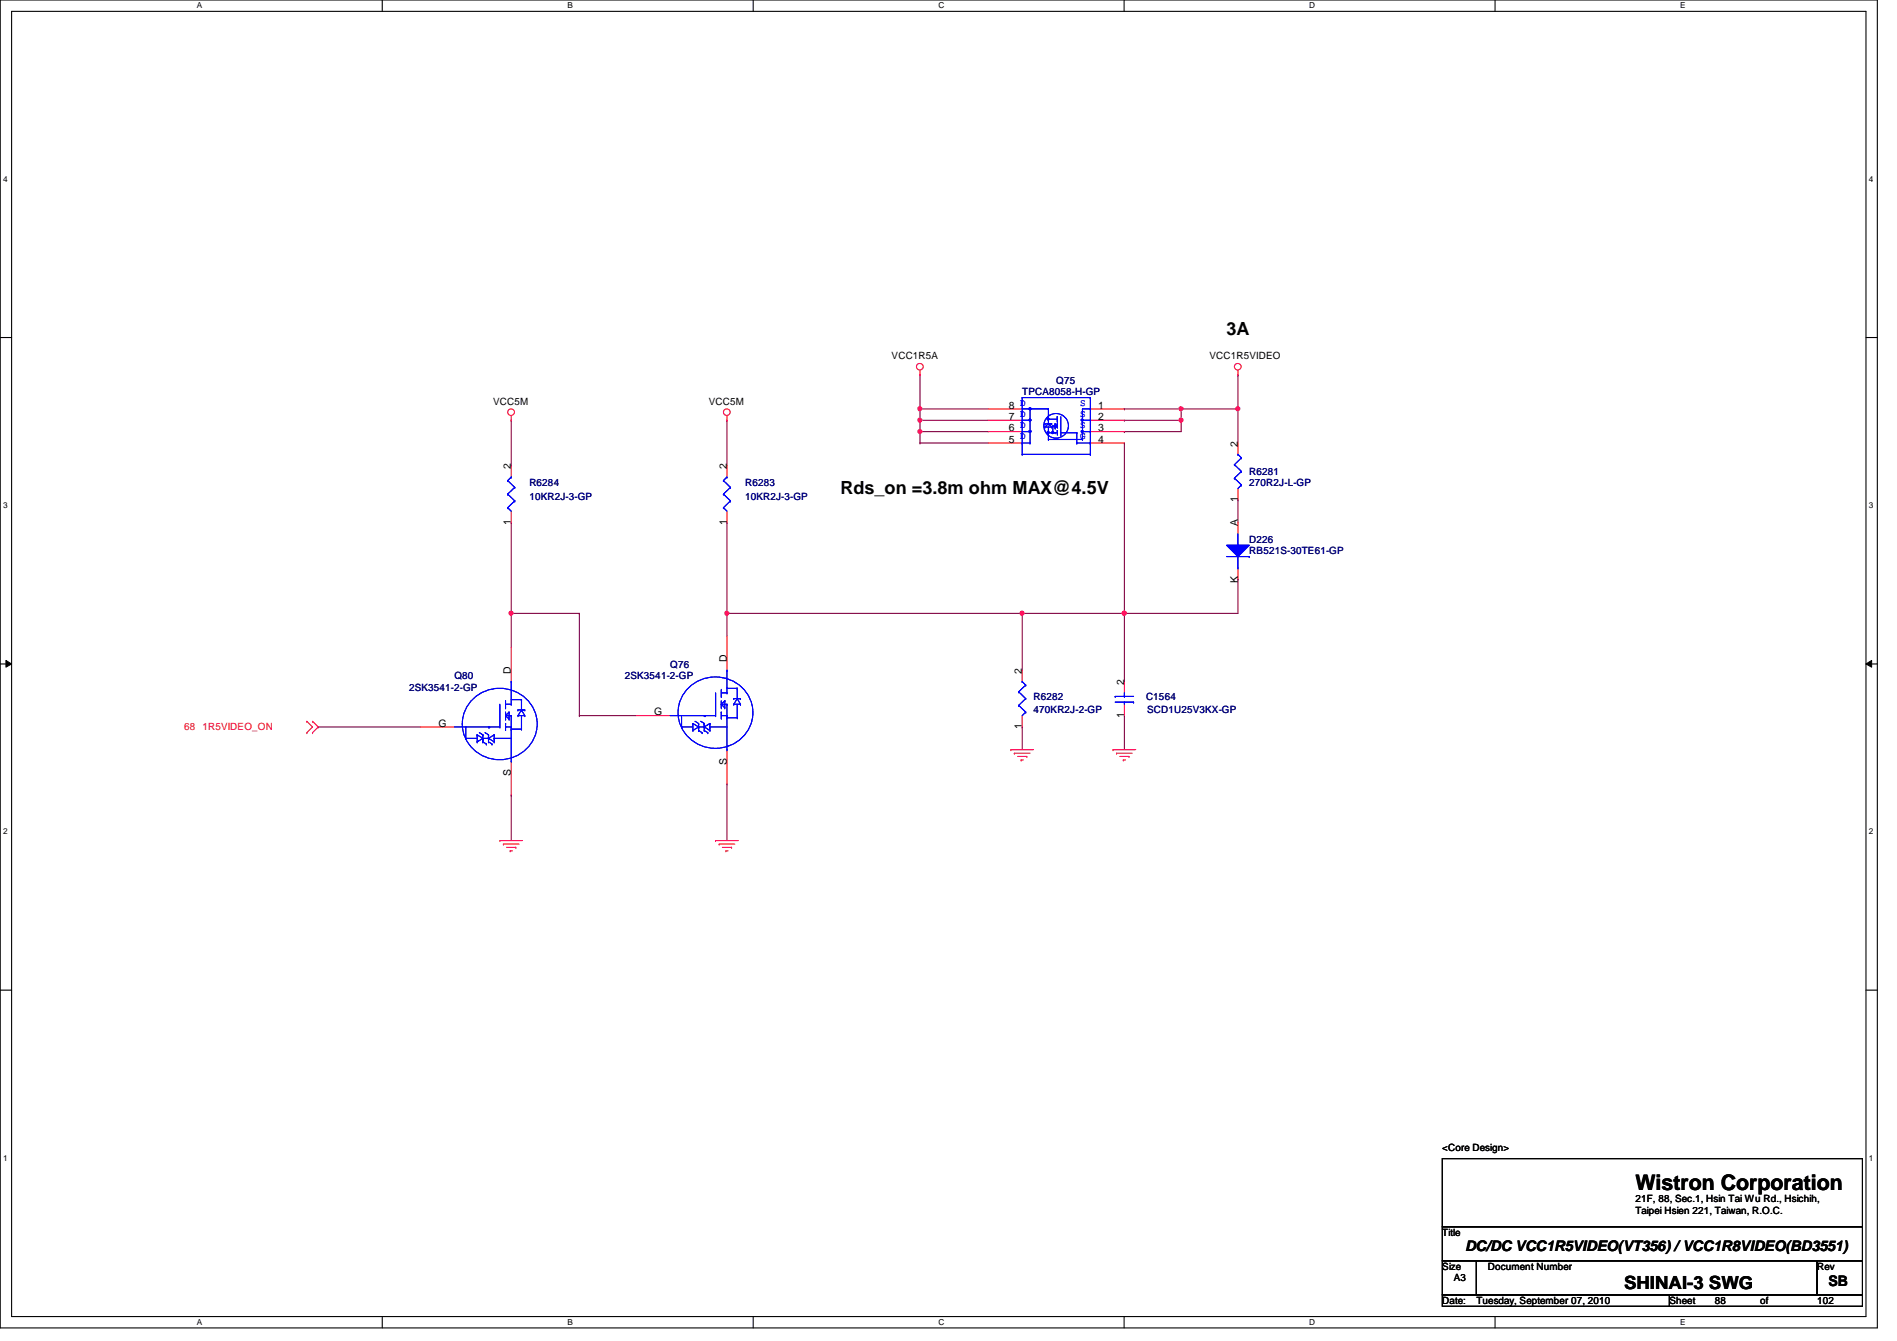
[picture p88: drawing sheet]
<svg xmlns="http://www.w3.org/2000/svg" width="297mm" height="210mm" viewBox="0 0 297 210" stroke-linecap="round" stroke-linejoin="round" font-family="sans-serif">
<defs><g id="words">
<text font-size="3.3" x="256.1" y="186.3">Wistron Corporation</text>
<g font-size="2.8">
<text x="192.1" y="52.4">3A</text>
<text x="131.6" y="77.3">Rds_on =3.8m ohm MAX@4.5V</text>
<text x="254.3" y="201.8">SHINAI-3 SWG</text>
</g>
<g font-size="2.3">
<text x="229.4" y="195.9">DC/DC VCC1R5VIDEO(VT356) / VCC1R8VIDEO(BD3551)</text>
<text x="286.3" y="201.3">SB</text>
</g>
<g font-size="1.6">
<text x="139.6" y="56.2">VCC1R5A</text>
<text x="189.4" y="56.2">VCC1R5VIDEO</text>
<text x="77.2" y="63.3">VCC5M</text>
<text x="111" y="63.3">VCC5M</text>
<text x="157.9" y="65.7">7</text>
<text x="157.9" y="64">8 D</text>
<text x="172" y="64">1</text>
<text x="172" y="65.7">2</text>
<text x="157.9" y="69.3">5</text>
<text x="157.9" y="67.5">6</text>
<text x="172" y="67.5">3</text>
<text x="172" y="69.3">4</text>
<text x="193.8" y="69.9" transform="rotate(-90 193.8 69.9)">2</text>
<text x="80" y="73.4" transform="rotate(-90 80 73.4)">2</text>
<text x="113.8" y="73.4" transform="rotate(-90 113.8 73.4)">2</text>
<text x="80" y="82.1" transform="rotate(-90 80 82.1)">1</text>
<text x="113.8" y="82.1" transform="rotate(-90 113.8 82.1)">1</text>
<text x="193.8" y="82.3" transform="rotate(-90 193.8 82.3)">A</text>
<text x="193.8" y="78.6" transform="rotate(-90 193.8 78.6)">1</text>
<text x="193.8" y="91.2" transform="rotate(-90 193.8 91.2)">K</text>
<text x="80" y="105.5" transform="rotate(-90 80 105.5)">D</text>
<text x="113.8" y="103.7" transform="rotate(-90 113.8 103.7)">D</text>
<text x="160" y="105.5" transform="rotate(-90 160 105.5)">2</text>
<text x="176" y="107.2" transform="rotate(-90 176 107.2)">2</text>
<text x="68.7" y="113.7">G</text>
<text x="102.4" y="112">G</text>
<text x="176" y="112.4" transform="rotate(-90 176 112.4)">1</text>
<text x="113.8" y="119.7" transform="rotate(-90 113.8 119.7)">S</text>
<text x="160" y="114.1" transform="rotate(-90 160 114.1)">1</text>
<text x="80" y="121.5" transform="rotate(-90 80 121.5)">S</text>
<text x="225.8" y="180.1">&lt;Core Design&gt;</text>
<text x="256.1" y="188.1">21F, 88, Sec.1, Hsin Tai Wu Rd., Hsichih,</text>
<text x="256.1" y="189.9">Taipei Hsien 221, Taiwan, R.O.C.</text>
<text x="225.8" y="193.5">Title</text>
<text x="225.8" y="198.8">Size</text>
<text x="227.6" y="200.6">A3</text>
<text x="233" y="198.8">Document Number</text>
<text x="284.5" y="198.8">Rev</text>
<text x="225.8" y="204.1">Date:</text>
<text x="231.2" y="204.1">Tuesday, September 07, 2010</text>
<text x="261.4" y="204.1">Sheet</text>
<text x="268.5" y="204.1">88</text>
<text x="275.6" y="204.1">of</text>
<text x="284.5" y="204.1">102</text>
</g>
<g font-size="1.6" fill="#00f">
<text x="159.7" y="65.2">D</text>
<text x="159.7" y="63.6">D</text>
<text x="169.1" y="63.6">S</text>
<text x="169.1" y="65.2">S</text>
<text x="159.7" y="68.8">D</text>
<text x="159.7" y="67">D</text>
<text x="169.1" y="67">S</text>
<text x="169.1" y="68.8">G</text>
</g>
<g font-size="1.6" fill="#000080">
<text x="160.1" y="61.9">TPCA8058-H-GP</text>
<text x="165.4" y="60.1">Q75</text>
<text x="82.9" y="76.1">R6284</text>
<text x="116.7" y="76.1">R6283</text>
<text x="195.6" y="74.3">R6281</text>
<text x="195.6" y="76.1">270R2J-L-GP</text>
<text x="82.9" y="78.2">10KR2J-3-GP</text>
<text x="116.7" y="78.2">10KR2J-3-GP</text>
<text x="195.6" y="85">D226</text>
<text x="195.6" y="86.8">RB521S-30TE61-GP</text>
<text x="71.2" y="106.3">Q80</text>
<text x="97.8" y="106.3">2SK3541-2-GP</text>
<text x="104.9" y="104.6">Q76</text>
<text x="64" y="108.1">2SK3541-2-GP</text>
<text x="161.8" y="109.6">R6282</text>
<text x="161.8" y="111.7">470KR2J-2-GP</text>
<text x="179.4" y="109.6">C1564</text>
<text x="179.6" y="111.7">SCD1U25V3KX-GP</text>
</g>
<g font-size="1.6" fill="#f00">
<text x="28.8" y="114.3">68</text>
<text x="31.7" y="114.3">1R5VIDEO_ON</text>
</g>
<g font-size="1.3">
<text x="30.8" y="1.3">A</text>
<text x="88.9" y="1.3">B</text>
<text x="146.9" y="1.3">C</text>
<text x="205" y="1.3">D</text>
<text x="263.1" y="1.3">E</text>
<text x=".5" y="28.4">4</text>
<text x="292.6" y="28.4">4</text>
<text x=".5" y="79.5">3</text>
<text x="292.6" y="79.5">3</text>
<text x=".5" y="130.6">2</text>
<text x="292.6" y="130.6">2</text>
<text x=".5" y="181.7">1</text>
<text x="292.6" y="181.7">1</text>
<text x="30.8" y="207.4">A</text>
<text x="88.9" y="207.4">B</text>
<text x="146.9" y="207.4">C</text>
<text x="205" y="207.4">D</text>
<text x="263.1" y="207.4">E</text>
</g>
</g></defs>
<path d="M0 0h294v207.9h-294zM1.8 1.8h290.4v204.3h-290.4z" fill="none" stroke="#000" stroke-width=".17"/>
<g fill="#fff">
<path d="M30.8 .2h.8v1.4h-.8z"/>
<path d="M30.8 206.2h.8v1.4h-.8z"/>
</g>
<path d="M59.9 0v1.8M59.9 206.1v1.8" fill="none" stroke="#000" stroke-width=".17"/>
<g fill="#fff">
<path d="M88.9 .2h.8v1.4h-.8z"/>
<path d="M88.9 206.2h.8v1.4h-.8z"/>
</g>
<path d="M117.9 0v1.8M117.9 206.1v1.8" fill="none" stroke="#000" stroke-width=".17"/>
<g fill="#fff">
<path d="M146.9 .2h.9v1.4h-.9z"/>
<path d="M146.9 206.2h.9v1.4h-.9z"/>
</g>
<path d="M176 0v1.8M176 206.1v1.8" fill="none" stroke="#000" stroke-width=".17"/>
<g fill="#fff">
<path d="M205 .2h.9v1.4h-.9z"/>
<path d="M205 206.2h.9v1.4h-.9z"/>
</g>
<path d="M234.1 0v1.8M234.1 206.1v1.8" fill="none" stroke="#000" stroke-width=".17"/>
<g fill="#fff">
<path d="M263.1 .2h.8v1.4h-.8z"/>
<path d="M263.1 206.2h.8v1.4h-.8z"/>
<path d="M.5 27.3h.7v1.4h-.7z"/>
<path d="M292.6 27.3h.7v1.4h-.7z"/>
<path d="M.5 78.4h.7v1.4h-.7z"/>
<path d="M292.6 78.4h.7v1.4h-.7z"/>
</g>
<path d="M0 52.8h1.8M292.2 52.8h1.8" fill="none" stroke="#000" stroke-width=".17"/>
<g fill="#fff">
<path d="M.5 129.5h.7v1.4h-.7z"/>
<path d="M292.6 129.5h.7v1.4h-.7z"/>
</g>
<path d="M0 103.9h1.8M292.2 103.9h1.8" fill="none" stroke="#000" stroke-width=".17"/>
<path d="M.9 103.4l.9 .5-.9 .5zM292.2 103.9l.9-.5v1z" fill="#000"/>
<path d="M.9 103.4l.9 .5-.9 .5zM292.2 103.9l.9-.5v1z" fill="none" stroke="#000" stroke-width=".16"/>
<g fill="#fff">
<path d="M.5 180.5h.7v1.4h-.7z"/>
<path d="M292.6 180.5h.7v1.4h-.7z"/>
</g>
<path d="M0 155h1.8M292.2 155h1.8" fill="none" stroke="#000" stroke-width=".17"/>
<path d="M144.1 65.8h.1M144.1 64h.1M144.1 65.8v1.8M144.1 64h10.6" fill="none" stroke="#800040" stroke-width=".17"/>
<circle cx="144" cy="64" r=".32" fill="#f0f"/>
<circle cx="144" cy="64" r=".32" fill="none" stroke="#f0f" stroke-width=".17"/>
<path d="M144.1 58.7h.1M144.1 58.7v5.3M144.1 65.8h.1M144.1 65.8h10.6" fill="none" stroke="#800040" stroke-width=".17"/>
<circle cx="144" cy="65.8" r=".32" fill="#f0f"/>
<circle cx="144" cy="65.8" r=".32" fill="none" stroke="#f0f" stroke-width=".17"/>
<path d="M144.1 64h.1M144.1 67.6h.1M144.1 64v1.8M144.1 67.6h10.6" fill="none" stroke="#800040" stroke-width=".17"/>
<circle cx="144" cy="67.5" r=".32" fill="#f0f"/>
<circle cx="144" cy="67.5" r=".32" fill="none" stroke="#f0f" stroke-width=".17"/>
<path d="M144.1 67.6h.1M144.1 69.3h.1M144.1 67.6v1.7M144.1 69.3h10.6M176.1 64h.1M176.1 64h8.9M193.8 64h.1M193.8 64v5.3" fill="none" stroke="#800040" stroke-width=".17"/>
<circle cx="193.8" cy="64" r=".32" fill="#f0f"/>
<circle cx="193.8" cy="64" r=".32" fill="none" stroke="#f0f" stroke-width=".17"/>
<path d="M176.1 65.8h.1M185 64h.1M185 64v1.8h-8.9" fill="none" stroke="#800040" stroke-width=".17"/>
<circle cx="184.9" cy="64" r=".32" fill="#f0f"/>
<circle cx="184.9" cy="64" r=".32" fill="none" stroke="#f0f" stroke-width=".17"/>
<path d="M176.1 67.6h.1M185 64h.1M185 65.8h.1M185 64h8.8M185 65.8v1.8h-8.9" fill="none" stroke="#800040" stroke-width=".17"/>
<circle cx="184.9" cy="65.8" r=".32" fill="#f0f"/>
<circle cx="184.9" cy="65.8" r=".32" fill="none" stroke="#f0f" stroke-width=".17"/>
<g fill="none" stroke="#800040" stroke-width=".17">
<path d="M176.1 69.3h.1M176.1 69.3v37.4M193.8 78.2h.1M193.8 78.2v3.6M160.1 96h.1M160.1 96v8.9M176.1 96h.1M193.8 90.7h.1M193.8 90.7v5.3h-17.7M160.1 113.8h.1M160.1 113.8v3.5M176.1 112h.1"/>
<path d="M176.1 112v5.3"/>
</g>
<circle cx="176" cy="96" r=".32" fill="#f0f"/>
<circle cx="176" cy="96" r=".32" fill="none" stroke="#f0f" stroke-width=".17"/>
<path d="M80 65.8h.1M80 65.8v7.1M80 96h.1M80 96v5.3M49.8 113.8h.1M49.8 113.8h16M80 124.5h.1M80 124.5v7.1M113.8 122.7h.1M113.8 122.7v8.9" fill="none" stroke="#800040" stroke-width=".17"/>
<circle cx="80" cy="96" r=".32" fill="#f0f"/>
<circle cx="80" cy="96" r=".32" fill="none" stroke="#f0f" stroke-width=".17"/>
<path d="M80 96h.1M80 81.8h.1M80 96h10.7M80 81.8v14.2M90.7 96h.1M90.7 96v16M113.8 81.8h.1M113.8 81.8v14.2M160.1 96h.1M160.1 96h16M90.7 112h.1M90.7 112h8.9" fill="none" stroke="#800040" stroke-width=".17"/>
<circle cx="176" cy="96" r=".32" fill="#f0f"/>
<circle cx="176" cy="96" r=".32" fill="none" stroke="#f0f" stroke-width=".17"/>
<circle cx="160" cy="96" r=".32" fill="#f0f"/>
<circle cx="160" cy="96" r=".32" fill="none" stroke="#f0f" stroke-width=".17"/>
<path d="M193.8 58.7h.1M193.8 58.7v5.3M113.8 96h.1M113.8 96v3.6M113.8 96h46.3" fill="none" stroke="#800040" stroke-width=".17"/>
<circle cx="113.8" cy="96" r=".32" fill="#f0f"/>
<circle cx="113.8" cy="96" r=".32" fill="none" stroke="#f0f" stroke-width=".17"/>
<path d="M113.8 65.8h.1M113.8 65.8v7.1" fill="none" stroke="#800040" stroke-width=".17"/>
<g fill="none" stroke="#f00" stroke-width=".17">
<path d="M144.1 58.7h.1M144.1 58v.7M193.8 58.7h.1M193.8 58v.7M80 65.8h.1M80 65.1v.7M113.8 65.8h.1M113.8 65.1v.7M154.7 64h5.4M154.7 65.8h5.4M154.7 67.6h5.4M154.7 69.3h5.4"/>
<path d="M170.7 64h5.4M170.7 65.8h5.4M170.7 67.6h5.4M170.7 69.3h5.4M113.8 99.6v5.3M48 114.7h.1M48 112.9h.1M48 112.9l.9 .9-.9 .9M48.9 112.9h.1M48.9 114.7h.1M48.9 112.9l.9 .9-.9 .9M65.8 113.8h5.4"/>
<path d="M80 101.3v5.4M80 119.1v5.4M99.6 112h5.3M113.8 117.3v5.4M158.3 117.3h.1M158.3 117.3h3.5M158.8 117.9h.1M158.8 117.9h2.5M159.3 118.4h1.5M159.9 119h.1M159.9 119h.3M160.8 118.4h.1"/>
<path d="M174.3 117.3h.1M174.3 117.3h3.5M174.8 117.9h.1M174.8 117.9h2.5M175.3 118.4h1.5M175.9 119h.1M175.9 119h.3M176.1 106.7v1.8M176.1 110.2v1.8M176.8 118.4h.1M78.3 131.6h.1M78.3 131.6h3.5"/>
<path d="M78.8 132.1h.1M78.8 132.1h2.5M79.3 132.6h1.5M79.9 133.2h.1M79.9 133.2h.3M80.8 132.6h.1M112.1 131.6h.1M112.1 131.6h3.5M112.6 132.1h.1M112.6 132.1h2.5M113.1 132.6h1.5M113.7 133.2h.1"/>
<path d="M113.7 133.2h.3M114.6 132.6h.1"/>
<circle cx="144" cy="57.4" r=".52"/>
<circle cx="193.8" cy="57.4" r=".52"/>
<circle cx="80" cy="64.5" r=".52"/>
<circle cx="113.8" cy="64.5" r=".52"/>
</g>
<path d="M225.8 181.4h65.8v10.6h-65.8zM225.8 192h65.8v5.4h-65.8zM225.8 197.4h5.4v5.3h-5.4zM231.2 197.4h53.3v5.3h-53.3zM284.5 197.4h7.1v5.3h-7.1zM225.8 202.7h35.6v1.8h-35.6zM261.4 202.7h30.2v1.8h-30.2z" fill="none" stroke="#000" stroke-width=".17"/>
<g fill="none" stroke="#00f" stroke-width=".17">
<path d="M160.1 69.3h.1M160.1 64h4.1M160.1 69.3h1.2M161.3 69.3h.1M161.3 64v5.3M163.6 66.3h.1M163.6 66.8h.1M163.6 66.3h1.1M163.6 66.8h1.1M164.2 66.3h.1M164.2 67.4h.1M164.2 67.7h.1"/>
<path d="M164.2 68.8h.1M164.2 64h.1M164.2 66.3l.5 .5M164.2 66.3l-.6 .5M164.2 64v2.3M164.2 66.8v2M164.2 67.7h1.4M164.2 68.8h5.3M164.2 65.6h1.4M164.7 66.3h.1M164.7 66.8h.1M164.8 66.7h.1"/>
<path d="M164.8 67.7h.1M164.8 66.7h.4M164.8 66.7v1M165.1 66.7h.1M165.2 67.7h.1M165.2 66.3h.1M165.2 66.8h.1M165.2 67h.1M165.2 66.3l.4 .4M165.2 66.3v.7M165.6 67.7h.1M165.6 67.4h.1"/>
<path d="M165.6 66.3h.1M165.6 66.7h.1M165.6 65.6h.1M165.6 65.2h.1M165.6 66h.1M165.6 65.2v.8M165.6 66.3v.7M165.6 67.4v.7M165.6 66.7l-.4 .3M166.1 68.1h.1M166.1 67.7h2.5M166.1 65.2v2.9"/>
<path d="M168.6 67.7h.1M168.6 69.3h.1M168.6 69.3h2.1M168.6 67.7v1.6M169.5 68.8h.1M169.5 64h.1M169.5 65.8h.1M169.5 64v4.8M169.5 64h1.2M169.5 67.6h1.2M169.5 65.8h1.2M170.7 64h.1"/>
<path d="M170.7 69.3h.1M170.7 67.6h.1M71.2 113.8h7.1M72.9 115.6h.1M72.9 115.6h1.8M72.9 113.8v1.8M74.1 109.4a5.9 5.9 0 0 1 6.3-1.3 5.9 5.9 0 0 1 3.7 5.2 5.9 5.9 0 0 1-5.9 5.6 5.9 5.9 0 0 1-5.8-5.6 5.4 5.4 0 0 1 1.7-3.9zM74.7 116.1h.1M74.7 115h.1M74.7 115v1.1M74.7 115l.9 .6M75.1 114.7l.5 .3"/>
<path d="M75.6 116.1h.1M75.6 115.6h.1M75.6 115h.1M75.6 115.6h.9M75.6 115v1.1M75.6 115.6l-.9 .5M75.6 116.1l.6 .4M75.9 114.7l.6 .3M76.2 116.5h.1M76.5 113.8h.1M76.5 115.6h.1M76.5 115h.1"/>
<path d="M76.5 116.1h.1M76.5 115v1.1M76.5 115.6l.9 .5M76.5 116.1l.5 .4M76.7 113.8h.1M77 116.5h.1M77.4 115.6h.1M77.4 115h.1M77.4 116.1h.1M77.4 115.6h2.6M77.4 115v1.1M77.4 115l-.9 .6"/>
<path d="M78.3 113.8h.1M78.3 110.2v3.6M79.2 113.2h.1M79.2 110.8h.1M79.2 112.6h.1M79.2 112h.1M79.2 113.8h.8M79.2 109.7v1.1M79.2 111.5v1.1M79.2 113.2v1.1M79.2 110.2h.8M79.2 112h.8"/>
<path d="M79.2 112l.5 .6M79.7 111.5h.1M79.7 112.6h.1M79.7 111.5l-.5 .5M79.7 111.5v1.1M80 110.2h.1M80 106.7h.1M80 113.8h.1M80 119.1h.1M80 112h.1M80 114.1h.1M80 106.7v3.5"/>
<path d="M80 112v7.1M80 109.5h1.7M80 114.1h1.7M81.1 111.1h.1M81.1 112h.1M81.1 112h1.1M81.1 111.1h1.1M81.7 109.5h.1M81.7 111.1h.1M81.7 114.1h.1M81.7 109.5v1.6M81.7 112v2.1"/>
<path d="M81.7 111.1l.5 .9M81.7 111.1l-.6 .9M82.2 111.1h.1M82.2 112h.1M104.9 112h7.2M106.7 113.8h.1M106.7 113.8h1.8M106.7 112v1.8M107.9 107.6a5.9 5.9 0 0 1 6.3-1.3 5.9 5.9 0 0 1 3.7 5.2 5.9 5.9 0 0 1-5.9 5.6 5.9 5.9 0 0 1-5.8-5.6 5.4 5.4 0 0 1 1.7-3.9zM108.5 114.3h.1M108.5 113.2h.1M108.5 113.2v1.1"/>
<path d="M108.5 113.2l.9 .6M108.8 112.9l.6 .3M109.4 114.3h.1M109.4 113.8h.1M109.4 113.2h.1M109.4 113.8h.9M109.4 113.2v1.1M109.4 113.8l-.9 .5M109.4 114.3l.5 .4M109.7 112.9l.6 .3M109.9 114.7h.1M110.3 112h.1"/>
<path d="M110.3 113.8h.1M110.3 113.2h.1M110.3 114.3h.1M110.3 113.2v1.1M110.3 113.8l.9 .5M110.3 114.3l.5 .4M110.4 112h.1M110.8 114.7h.1M111.2 113.8h.1M111.2 113.2h.1M111.2 114.3h.1M111.2 113.8h2.6"/>
<path d="M111.2 113.2v1.1M111.2 113.2l-.9 .6M112.1 112h.1M112.1 108.5v3.5M112.9 111.5h.1M112.9 109h.1M112.9 110.8h.1M112.9 110.2h.1M112.9 110.2h.9M112.9 112h.9M112.9 107.9v1.1M112.9 109.7v1.1"/>
<path d="M112.9 111.5v1.1M112.9 108.5h.9M112.9 110.2l.6 .6M113.5 109.7h.1M113.5 110.8h.1M113.5 109.7l-.6 .5M113.5 109.7v1.1M113.8 108.5h.1M113.8 104.9h.1M113.8 112h.1M113.8 117.3h.1M113.8 110.2h.1"/>
<path d="M113.8 112.4h.1M113.8 104.9v3.6M113.8 110.2v7.1M113.8 107.7h1.6M113.8 112.4h1.6M114.9 109.3h.1M114.9 110.2h.1M114.9 110.2h1M114.9 109.3h1M115.4 107.7h.1M115.4 109.3h.1M115.4 112.4h.1"/>
<path d="M115.4 107.7v1.6M115.4 110.2v2.2M115.4 109.3l.5 .9M115.4 109.3l-.5 .9M115.9 109.3h.1M115.9 110.2h.1M174.6 109h.1M174.6 109.9h2.9M174.6 109h2.9M176.1 109.9h.1M176.1 109h.1M176.1 108.5v.5"/>
<path d="M176.1 109.9v.3M177.5 109.9h.1"/>
<circle cx="165.4" cy="66.6" r="1.93"/>
</g>
<path d="M169.3 65.6h.3v.3h-.3z" fill-rule="evenodd" fill="#00f"/>
<path d="M169.3 65.6h.3v.3h-.3z" fill="none" stroke="#00f" stroke-width=".17"/>
<path d="M169.3 67.4h.3v.2h-.3z" fill-rule="evenodd" fill="#00f"/>
<path d="M169.3 67.4h.3v.2h-.3z" fill="none" stroke="#00f" stroke-width=".17"/>
<path d="M161.2 67.4h.2v.2h-.2z" fill-rule="evenodd" fill="#00f"/>
<path d="M161.2 67.4h.2v.2h-.2z" fill="none" stroke="#00f" stroke-width=".17"/>
<path d="M161.2 65.6h.2v.3h-.2z" fill-rule="evenodd" fill="#00f"/>
<path d="M160.1 65.8h.1M160.1 62.2h.1M160.1 71.1h.1M160.1 65.8h1.2M160.1 62.2h10.6M160.1 62.2v8.9M160.1 71.1h10.6M161.2 65.6h.2v.3h-.2zM170.7 71.1h.1M170.7 62.2h.1M170.7 62.2v8.9" fill="none" stroke="#00f" stroke-width=".17"/>
<path d="M164.7 67.6h.3v.2h-.3z" fill-rule="evenodd" fill="#00f"/>
<path d="M164.7 67.6h.3v.2h-.3z" fill="none" stroke="#00f" stroke-width=".17"/>
<path d="M164 67.6h.2v.2h-.2z" fill-rule="evenodd" fill="#00f"/>
<path d="M164 67.6h.2v.2h-.2z" fill="none" stroke="#00f" stroke-width=".17"/>
<path d="M164 65.5h.2v.2h-.2z" fill-rule="evenodd" fill="#00f"/>
<path d="M164 65.5h.2v.2h-.2z" fill="none" stroke="#00f" stroke-width=".17"/>
<path d="M161.2 63.9h.2v.2h-.2z" fill-rule="evenodd" fill="#00f"/>
<g fill="none" stroke="#00f" stroke-width=".17">
<path d="M160.1 67.6h.1M160.1 69.3h.1M160.1 67.6h1.2M160.1 64h4.1M160.1 69.3h1.2M161.2 63.9h.2v.2h-.2zM161.3 69.3h.1M161.3 64v5.3M163.6 66.3h.1M163.6 66.8h.1M163.6 66.3h1.1M163.6 66.8h1.1"/>
<path d="M164.2 66.3h.1M164.2 67.4h.1M164.2 67.7h.1M164.2 68.8h.1M164.2 64h.1M164.2 66.3l.5 .5M164.2 66.3l-.6 .5M164.2 64v2.3M164.2 66.8v2M164.2 67.7h1.4M164.2 68.8h5.3M164.2 65.6h1.4"/>
<path d="M164.7 66.3h.1M164.7 66.8h.1M164.8 66.7h.1M164.8 67.7h.1M164.8 66.7h.4M164.8 66.7v1M165.1 66.7h.1M165.2 67.7h.1M165.2 66.3h.1M165.2 66.8h.1M165.2 67h.1M165.2 66.3l.4 .4"/>
<path d="M165.2 66.3v.7M165.6 67.7h.1M165.6 67.4h.1M165.6 66.3h.1M165.6 66.7h.1M165.6 65.6h.1M165.6 65.2h.1M165.6 66h.1M165.6 65.2v.8M165.6 66.3v.7M165.6 67.4v.7M165.6 66.7l-.4 .3"/>
<path d="M166.1 68.1h.1M166.1 67.7h2.5M166.1 65.2v2.9M168.6 67.7h.1M168.6 69.3h.1M168.6 69.3h2.1M168.6 67.7v1.6M169.5 68.8h.1M169.5 64h.1M169.5 65.8h.1M169.5 67.6h1.2M169.5 64v4.8"/>
<path d="M169.5 64h1.2M169.5 65.8h1.2M170.7 64h.1M170.7 69.3h.1M170.7 67.6h.1"/>
<circle cx="165.4" cy="66.6" r="1.93"/>
</g>
<path d="M169.3 65.6h.3v.3h-.3z" fill-rule="evenodd" fill="#00f"/>
<path d="M169.3 65.6h.3v.3h-.3z" fill="none" stroke="#00f" stroke-width=".17"/>
<path d="M169.3 67.4h.3v.2h-.3z" fill-rule="evenodd" fill="#00f"/>
<path d="M169.3 67.4h.3v.2h-.3z" fill="none" stroke="#00f" stroke-width=".17"/>
<path d="M161.2 67.4h.2v.2h-.2z" fill-rule="evenodd" fill="#00f"/>
<path d="M161.2 67.4h.2v.2h-.2z" fill="none" stroke="#00f" stroke-width=".17"/>
<path d="M161.2 65.6h.2v.3h-.2z" fill-rule="evenodd" fill="#00f"/>
<path d="M160.1 65.8h.1M160.1 62.2h.1M160.1 71.1h.1M160.1 65.8h1.2M160.1 62.2h10.6M160.1 62.2v8.9M160.1 71.1h10.6M161.2 65.6h.2v.3h-.2zM170.7 71.1h.1M170.7 62.2h.1M170.7 62.2v8.9" fill="none" stroke="#00f" stroke-width=".17"/>
<path d="M164.7 67.6h.3v.2h-.3z" fill-rule="evenodd" fill="#00f"/>
<path d="M164.7 67.6h.3v.2h-.3z" fill="none" stroke="#00f" stroke-width=".17"/>
<path d="M164 67.6h.2v.2h-.2z" fill-rule="evenodd" fill="#00f"/>
<path d="M164 67.6h.2v.2h-.2z" fill="none" stroke="#00f" stroke-width=".17"/>
<path d="M164 65.5h.2v.2h-.2z" fill-rule="evenodd" fill="#00f"/>
<path d="M164 65.5h.2v.2h-.2z" fill="none" stroke="#00f" stroke-width=".17"/>
<path d="M161.2 63.9h.2v.2h-.2z" fill-rule="evenodd" fill="#00f"/>
<g fill="none" stroke="#00f" stroke-width=".17">
<path d="M79.5 79.5h.1M79.5 77.3h.1M79.5 75.2h.1M79.5 79.5l.5 .5M79.5 77.3l1.1 1.1M79.5 75.2l1.1 1.1M80 74.7h.1M80 74.7l-.5 .5M80.6 78.4h.1M80.6 76.3h.1M80.6 78.4l-1.1 1.1M80.6 76.3l-1.1 1"/>
<path d="M160.1 67.6h.1M160.1 67.6h1.2M161.2 63.9h.2v.2h-.2zM193.3 74.8h.1M193.3 72.7h.1M193.3 74.8l1.1 1.1M193.3 72.7l1.1 1.1M193.8 71.1h.1M193.8 71.1l.6 .6M194.4 75.9h.1M194.4 73.8h.1M194.4 71.7h.1"/>
<path d="M194.4 75.9l-.6 .6M194.4 73.8l-1.1 1M194.4 71.7l-1.1 1M159.5 110.4h.1M159.5 108.3h.1M159.5 110.4l1.1 1.1M159.5 108.3l1.1 1M160.1 106.7h.1M160.1 106.7l.5 .5M160.6 111.5h.1M160.6 109.3h.1M160.6 107.2h.1"/>
<path d="M160.6 111.5l-.5 .5M160.6 109.3l-1.1 1.1M160.6 107.2l-1.1 1.1"/>
</g>
<path d="M80 72.9v1.8M193.8 69.3v1.8M193.8 76.5v1.7M80 80v1.8M193.8 81.8v1.8M193.8 88.9v1.8M160.1 104.9v1.8M160.1 112v1.8" fill="none" stroke="#f00" stroke-width=".17"/>
<path d="M192.1 85.3h3.5l-1.8 1.8z" fill="#00f"/>
<path d="M192.1 85.3h3.5l-1.8 1.8zM192.1 87.1h3.5M193.8 85.3h.1M193.8 88.9h.1M193.8 83.6v1.7M193.8 87.1v1.8M195.6 87.1h.1" fill="none" stroke="#00f" stroke-width=".17"/>
<path d="M192.1 85.3h3.5l-1.8 1.8z" fill="#00f"/>
<g fill="none" stroke="#00f" stroke-width=".17">
<path d="M113.3 79.5h.1M113.3 77.3h.1M113.3 75.2h.1M113.3 79.5l.5 .5M113.3 77.3l1.1 1.1M113.3 75.2l1.1 1.1M113.8 74.7h.1M113.8 74.7l-.5 .5M114.4 78.4h.1M114.4 76.3h.1M114.4 78.4l-1.1 1.1M114.4 76.3l-1.1 1"/>
<path d="M192.1 85.3h3.5l-1.8 1.8zM192.1 87.1h3.5M193.8 85.3h.1M193.8 88.9h.1M193.8 83.6v1.7M193.8 87.1v1.8M195.6 87.1h.1"/>
</g>
<path d="M113.8 72.9v1.8M113.8 80v1.8" fill="none" stroke="#f00" stroke-width=".17"/>
<circle cx="144" cy="64" r=".32" fill="#f0f"/>
<circle cx="144" cy="64" r=".32" fill="none" stroke="#f0f" stroke-width=".17"/>
<circle cx="144" cy="65.8" r=".32" fill="#f0f"/>
<circle cx="144" cy="65.8" r=".32" fill="none" stroke="#f0f" stroke-width=".17"/>
<circle cx="144" cy="67.5" r=".32" fill="#f0f"/>
<circle cx="144" cy="67.5" r=".32" fill="none" stroke="#f0f" stroke-width=".17"/>
<circle cx="193.8" cy="64" r=".32" fill="#f0f"/>
<circle cx="193.8" cy="64" r=".32" fill="none" stroke="#f0f" stroke-width=".17"/>
<circle cx="184.9" cy="64" r=".32" fill="#f0f"/>
<circle cx="184.9" cy="64" r=".32" fill="none" stroke="#f0f" stroke-width=".17"/>
<circle cx="184.9" cy="65.8" r=".32" fill="#f0f"/>
<circle cx="184.9" cy="65.8" r=".32" fill="none" stroke="#f0f" stroke-width=".17"/>
<circle cx="176" cy="96" r=".32" fill="#f0f"/>
<circle cx="176" cy="96" r=".32" fill="none" stroke="#f0f" stroke-width=".17"/>
<circle cx="80" cy="96" r=".32" fill="#f0f"/>
<circle cx="80" cy="96" r=".32" fill="none" stroke="#f0f" stroke-width=".17"/>
<circle cx="176" cy="96" r=".32" fill="#f0f"/>
<circle cx="176" cy="96" r=".32" fill="none" stroke="#f0f" stroke-width=".17"/>
<circle cx="160" cy="96" r=".32" fill="#f0f"/>
<circle cx="160" cy="96" r=".32" fill="none" stroke="#f0f" stroke-width=".17"/>
<circle cx="113.8" cy="96" r=".32" fill="#f0f"/>
<circle cx="113.8" cy="96" r=".32" fill="none" stroke="#f0f" stroke-width=".17"/>
<use href="#words"/>
</svg>
